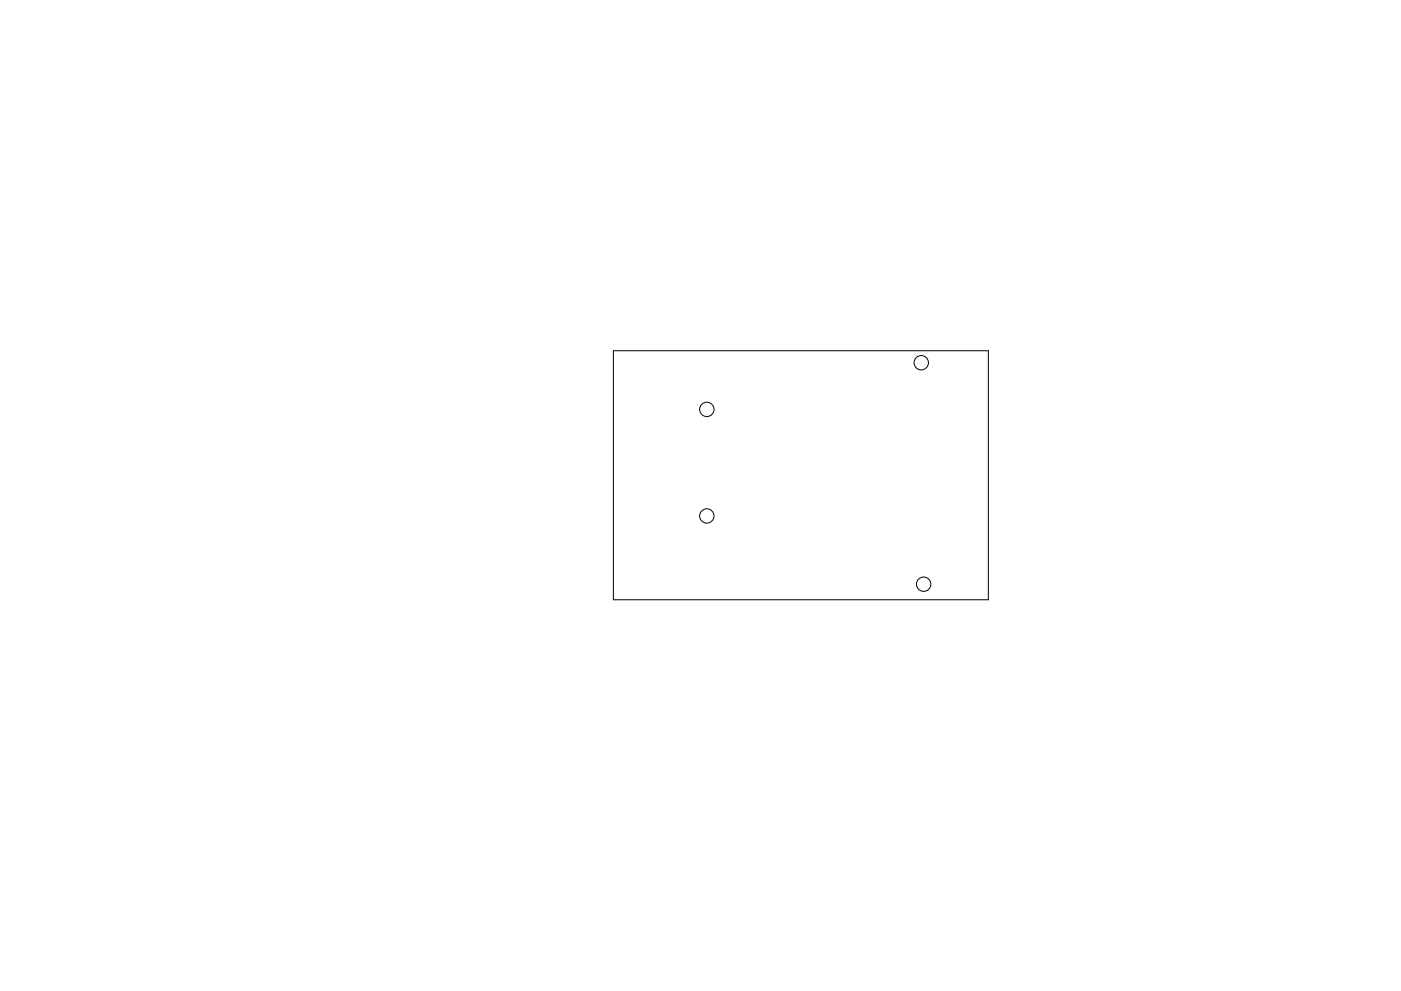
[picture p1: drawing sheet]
<svg xmlns="http://www.w3.org/2000/svg" width="297mm" height="210mm" viewBox="0 0 297 210" stroke-linecap="round" stroke-linejoin="round" font-family="sans-serif">
<g fill="none" stroke="#000" stroke-width=".21">
<path d="M130 74.4h79.5v52.8h-79.5z"/>
<circle cx="195.3" cy="77" r="1.52"/>
<circle cx="149.9" cy="86.9" r="1.52"/>
<circle cx="149.9" cy="109.5" r="1.52"/>
<circle cx="195.8" cy="123.9" r="1.52"/>
</g>
</svg>
